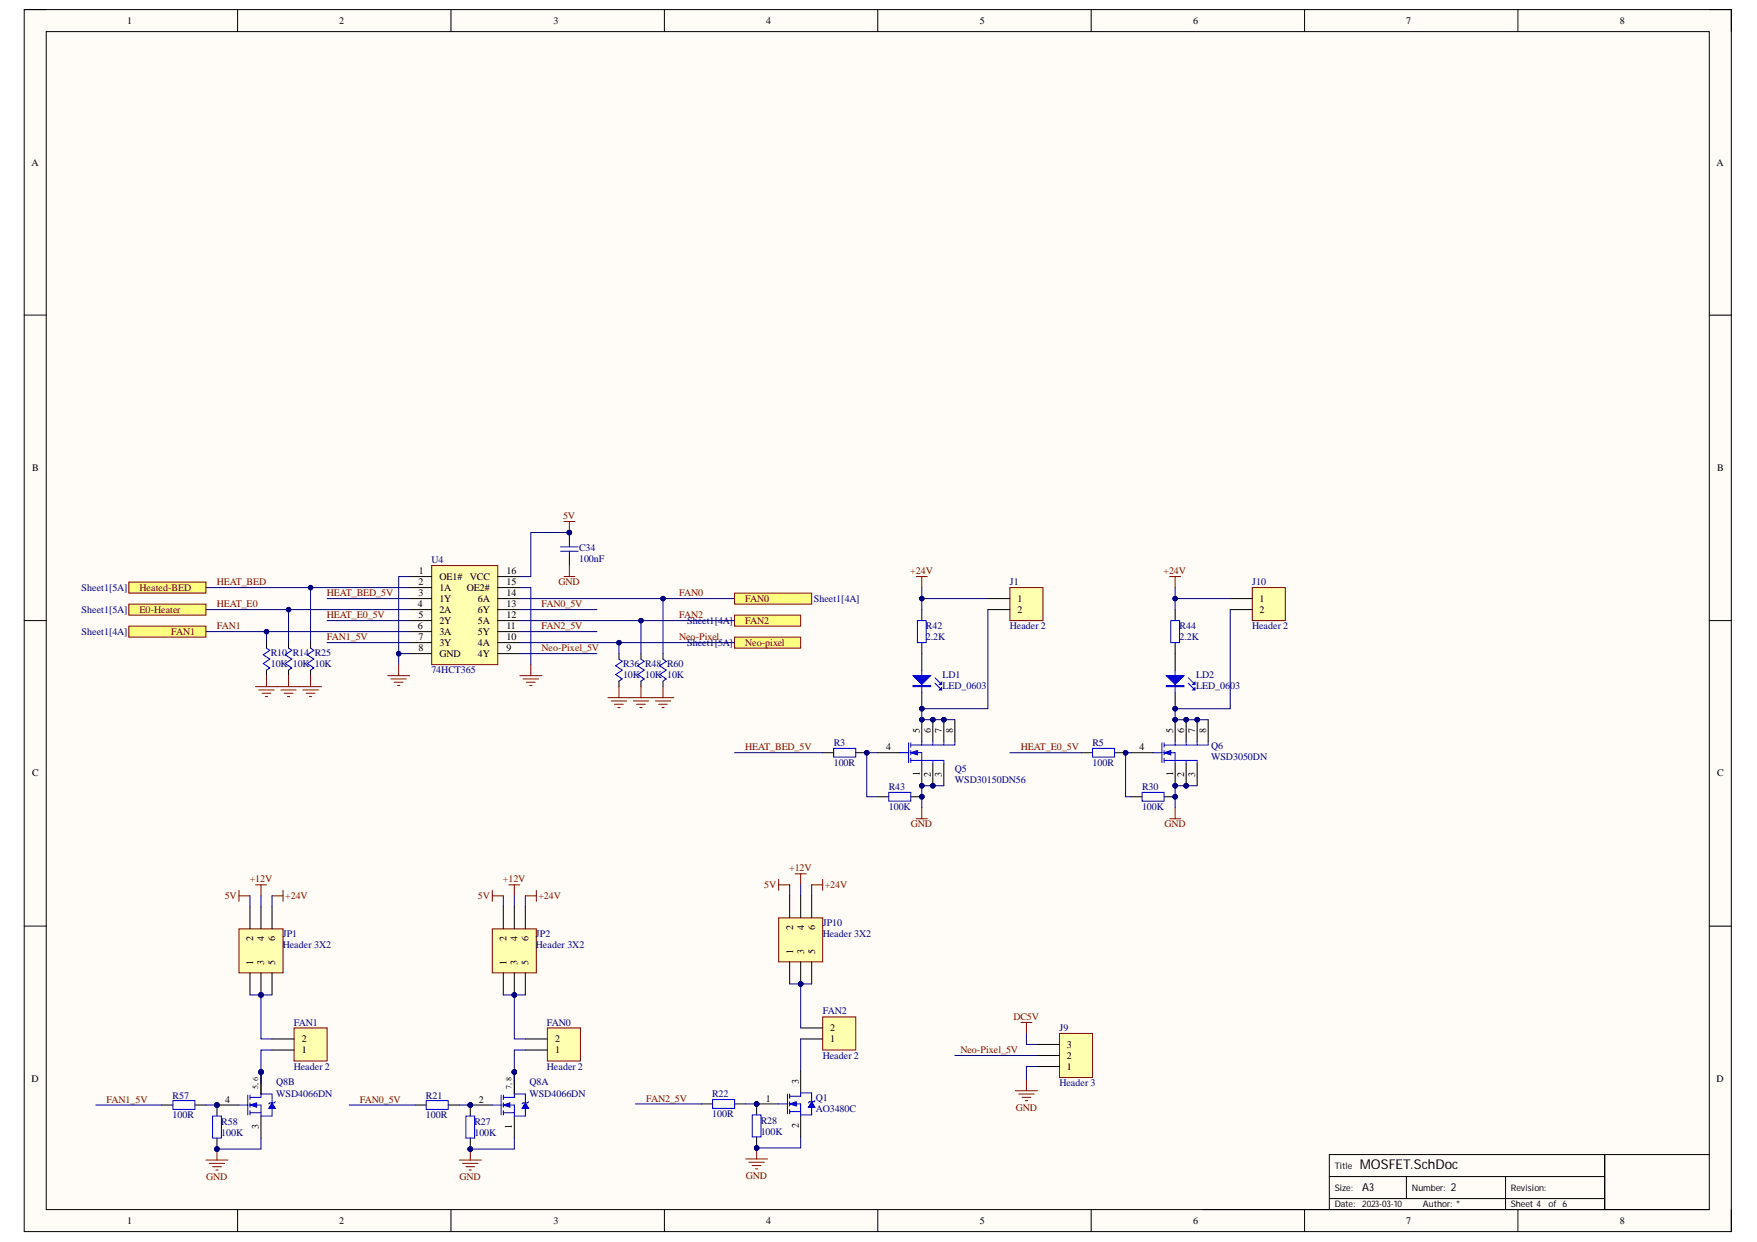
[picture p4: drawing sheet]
<svg xmlns="http://www.w3.org/2000/svg" width="297mm" height="210mm" viewBox="0 0 297 210" stroke-linecap="round" stroke-linejoin="round" font-family="sans-serif">
<defs><g id="words">
<text font-size="2.3" x="229.9" y="197.5">MOSFET.SchDoc</text>
<g font-size="1.9">
<text x="230.3" y="201.3">A3</text>
<text x="245.3" y="201.3">2</text>
</g>
<g font-size="1.7">
<text x="21.5" y="4.1">1</text>
<text x="57.4" y="4.1">2</text>
<text x="93.6" y="4.1">3</text>
<text x="129.5" y="4.1">4</text>
<text x="165.7" y="4.1">5</text>
<text x="201.7" y="4.1">6</text>
<text x="237.7" y="4.1">7</text>
<text x="273.9" y="4.1">8</text>
<text x="5.3" y="28">A</text>
<text x="290.2" y="28">A</text>
<text x="5.4" y="79.6">B</text>
<text x="290.3" y="79.6">B</text>
<text x="70.7" y="98.9">2</text>
<text x="70.7" y="100.8">3</text>
<text x="70.8" y="97.1">1</text>
<text x="74.3" y="98">OE1#</text>
<text x="74.3" y="99.8">1A</text>
<text x="74.3" y="101.7">1Y</text>
<text x="78.9" y="99.8">OE2#</text>
<text x="79.4" y="98">VCC</text>
<text x="80.8" y="101.7">6A</text>
<text x="85.6" y="100.8">14</text>
<text x="85.6" y="98.9">15</text>
<text x="85.6" y="97.1">16</text>
<text x="172" y="101.7">1</text>
<text x="213" y="101.7">1</text>
<text x="70.6" y="102.6">4</text>
<text x="70.6" y="106.4">6</text>
<text x="70.7" y="104.5">5</text>
<text x="74.3" y="103.6">2A</text>
<text x="74.3" y="105.4">2Y</text>
<text x="74.3" y="107.3">3A</text>
<text x="80.8" y="107.3">5Y</text>
<text x="80.8" y="105.4">5A</text>
<text x="80.8" y="103.6">6Y</text>
<text x="85.6" y="106.4">11</text>
<text x="85.6" y="104.5">12</text>
<text x="85.6" y="102.6">13</text>
<text x="172" y="103.6">2</text>
<text x="213" y="103.6">2</text>
<text x="70.7" y="108.2">7</text>
<text x="70.7" y="110.1">8</text>
<text x="74.3" y="109.1">3Y</text>
<text x="74.3" y="111">GND</text>
<text x="80.8" y="111">4Y</text>
<text x="80.8" y="109.1">4A</text>
<text x="85.6" y="110.1">9</text>
<text x="85.6" y="108.2">10</text>
<text x="155.5" y="123.9" transform="rotate(-90 155.5 123.9)">5</text>
<text x="157.4" y="123.9" transform="rotate(-90 157.4 123.9)">6</text>
<text x="159.2" y="123.9" transform="rotate(-90 159.2 123.9)">7</text>
<text x="161.1" y="123.9" transform="rotate(-90 161.1 123.9)">8</text>
<text x="198.3" y="123.9" transform="rotate(-90 198.3 123.9)">5</text>
<text x="200.2" y="123.9" transform="rotate(-90 200.2 123.9)">6</text>
<text x="202" y="123.9" transform="rotate(-90 202 123.9)">7</text>
<text x="203.9" y="123.9" transform="rotate(-90 203.9 123.9)">8</text>
<text x="5.4" y="131.2">C</text>
<text x="149.8" y="126.8">4</text>
<text x="155.5" y="131.2" transform="rotate(-90 155.5 131.2)">1</text>
<text x="157.4" y="131.3" transform="rotate(-90 157.4 131.3)">2</text>
<text x="159.2" y="131.3" transform="rotate(-90 159.2 131.3)">3</text>
<text x="192.6" y="126.8">4</text>
<text x="198.3" y="131.2" transform="rotate(-90 198.3 131.2)">1</text>
<text x="200.2" y="131.3" transform="rotate(-90 200.2 131.3)">2</text>
<text x="202" y="131.3" transform="rotate(-90 202 131.3)">3</text>
<text x="290.3" y="131.2">C</text>
<text x="42.8" y="159" transform="rotate(-90 42.8 159)">2</text>
<text x="44.7" y="159" transform="rotate(-90 44.7 159)">4</text>
<text x="46.5" y="159" transform="rotate(-90 46.5 159)">6</text>
<text x="85.6" y="159" transform="rotate(-90 85.6 159)">2</text>
<text x="87.5" y="159" transform="rotate(-90 87.5 159)">4</text>
<text x="89.3" y="159" transform="rotate(-90 89.3 159)">6</text>
<text x="134.1" y="161.2" transform="rotate(-90 134.1 161.2)">1</text>
<text x="134.1" y="157.2" transform="rotate(-90 134.1 157.2)">2</text>
<text x="136" y="161.2" transform="rotate(-90 136 161.2)">3</text>
<text x="136" y="157.2" transform="rotate(-90 136 157.2)">4</text>
<text x="137.8" y="161.2" transform="rotate(-90 137.8 161.2)">5</text>
<text x="137.8" y="157.2" transform="rotate(-90 137.8 157.2)">6</text>
<text x="42.8" y="163.1" transform="rotate(-90 42.8 163.1)">1</text>
<text x="44.7" y="163.1" transform="rotate(-90 44.7 163.1)">3</text>
<text x="46.5" y="163.1" transform="rotate(-90 46.5 163.1)">5</text>
<text x="85.6" y="163.1" transform="rotate(-90 85.6 163.1)">1</text>
<text x="87.5" y="163.1" transform="rotate(-90 87.5 163.1)">3</text>
<text x="89.3" y="163.1" transform="rotate(-90 89.3 163.1)">5</text>
<text x="51" y="178">1</text>
<text x="51" y="176.1">2</text>
<text x="93.8" y="178">1</text>
<text x="93.8" y="176.1">2</text>
<text x="140.4" y="176.1">1</text>
<text x="140.4" y="174.2">2</text>
<text x="180.4" y="178.9">2</text>
<text x="180.4" y="177">3</text>
<text x="5.3" y="182.9">D</text>
<text x="135" y="183.2" transform="rotate(-90 135 183.2)">3</text>
<text x="180.4" y="180.8">1</text>
<text x="290.2" y="182.9">D</text>
<text x="38.1" y="186.3">4</text>
<text x="43.7" y="190.8" transform="rotate(-90 43.7 190.8)">3</text>
<text x="81" y="186.3">2</text>
<text x="86.6" y="190.7" transform="rotate(-90 86.6 190.7)">1</text>
<text x="129.4" y="186.2">1</text>
<text x="135" y="190.6" transform="rotate(-90 135 190.6)">2</text>
<text x="21.5" y="206.8">1</text>
<text x="57.4" y="206.8">2</text>
<text x="93.6" y="206.8">3</text>
<text x="129.5" y="206.8">4</text>
<text x="165.7" y="206.8">5</text>
<text x="201.7" y="206.8">6</text>
<text x="237.7" y="206.8">7</text>
<text x="273.9" y="206.8">8</text>
</g>
<g font-size="1.7" fill="#800000">
<text x="95.2" y="87.8">5V</text>
<text x="23.6" y="99.8">Heated-BED</text>
<text x="36.6" y="98.9">HEAT_BED</text>
<text x="55.2" y="100.8">HEAT_BED_5V</text>
<text x="94.4" y="98.9">GND</text>
<text x="114.8" y="100.8">FAN0</text>
<text x="126" y="101.7">FAN0</text>
<text x="153.9" y="97.1">+24V</text>
<text x="196.7" y="97.1">+24V</text>
<text x="23.6" y="103.6">E0-Heater</text>
<text x="28.9" y="107.3">FAN1</text>
<text x="36.6" y="102.6">HEAT_E0</text>
<text x="36.6" y="106.4">FAN1</text>
<text x="55.2" y="104.5">HEAT_E0_5V</text>
<text x="91.5" y="102.6">FAN0_5V</text>
<text x="91.5" y="106.4">FAN2_5V</text>
<text x="114.8" y="104.5">FAN2</text>
<text x="126" y="105.4">FAN2</text>
<text x="55.2" y="108.2">FAN1_5V</text>
<text x="91.5" y="110.1">Neo-Pixel_5V</text>
<text x="114.8" y="108.2">Neo-Pixel</text>
<text x="126" y="109.1">Neo-pixel</text>
<text x="126" y="126.8">HEAT_BED_5V</text>
<text x="172.6" y="126.8">HEAT_E0_5V</text>
<text x="154" y="139.8">GND</text>
<text x="196.9" y="139.8">GND</text>
<text x="42.2" y="149.1">+12V</text>
<text x="85" y="149.1">+12V</text>
<text x="133.4" y="147.3">+12V</text>
<text x="38" y="151.9">5V</text>
<text x="48.2" y="151.9">+24V</text>
<text x="80.8" y="151.9">5V</text>
<text x="91" y="151.9">+24V</text>
<text x="129.2" y="150.1">5V</text>
<text x="139.4" y="150.1">+24V</text>
<text x="171.3" y="172.4">DC5V</text>
<text x="162.4" y="178">Neo-Pixel_5V</text>
<text x="18" y="186.3">FAN1_5V</text>
<text x="60.8" y="186.3">FAN0_5V</text>
<text x="109.2" y="186.2">FAN2_5V</text>
<text x="171.8" y="187.7">GND</text>
<text x="34.9" y="199.4">GND</text>
<text x="77.7" y="199.4">GND</text>
<text x="126.1" y="199.2">GND</text>
</g>
<g font-size="1.7" fill="#000080">
<text x="72.9" y="95.2">U4</text>
<text x="97.9" y="93.2">C34</text>
<text x="97.9" y="95">100nF</text>
<text x="13.8" y="99.8">Sheet1[5A]</text>
<text x="137.6" y="101.7">Sheet1[4A]</text>
<text x="170.7" y="98.9">J1</text>
<text x="211.7" y="98.9">J10</text>
<text x="13.8" y="103.6">Sheet1[5A]</text>
<text x="13.8" y="107.3">Sheet1[4A]</text>
<text x="116.2" y="105.4">Sheet1[4A]</text>
<text x="156.5" y="106.4">R42</text>
<text x="170.7" y="106.4">Header 2</text>
<text x="199.4" y="106.4">R44</text>
<text x="211.7" y="106.4">Header 2</text>
<text x="45.8" y="110.8">R10 R14 R25</text>
<text x="45.8" y="112.7">10K 10K 10K</text>
<text x="72.9" y="113.8">74HCT365</text>
<text x="105.3" y="112.7">R36 R48 R60</text>
<text x="116.2" y="109.1">Sheet1[5A]</text>
<text x="156.5" y="108.2">2.2K</text>
<text x="199.4" y="108.2">2.2K</text>
<text x="105.3" y="114.6">10K 10K 10K</text>
<text x="159.3" y="114.6">LD1</text>
<text x="159.3" y="116.4">LED_0603</text>
<text x="202.2" y="114.6">LD2</text>
<text x="202.2" y="116.4">LED_0603</text>
<text x="141" y="126.1">R3</text>
<text x="141" y="129.4">100R</text>
<text x="161.4" y="130.5">Q5</text>
<text x="184.7" y="126.1">R5</text>
<text x="184.7" y="129.4">100R</text>
<text x="204.7" y="126.6">Q6</text>
<text x="204.7" y="128.5">WSD3050DN</text>
<text x="150.3" y="133.5">R43</text>
<text x="150.3" y="136.9">100K</text>
<text x="161.4" y="132.4">WSD30150DN56</text>
<text x="193.1" y="133.5">R30</text>
<text x="193.1" y="136.9">100K</text>
<text x="47.8" y="158.4">JP1</text>
<text x="47.8" y="160.3">Header 3X2</text>
<text x="90.6" y="158.4">JP2</text>
<text x="90.6" y="160.3">Header 3X2</text>
<text x="139.1" y="156.6">JP10</text>
<text x="139.1" y="158.4">Header 3X2</text>
<text x="49.7" y="173.3">FAN1</text>
<text x="92.5" y="173.3">FAN0</text>
<text x="139.1" y="171.5">FAN2</text>
<text x="139.1" y="178.9">Header 2</text>
<text x="179.1" y="174.2">J9</text>
<text x="29.2" y="185.7">R57</text>
<text x="46.7" y="183.4">Q8B</text>
<text x="46.7" y="185.3">WSD4066DN</text>
<text x="49.7" y="180.8">Header 2</text>
<text x="72" y="185.7">R21</text>
<text x="89.5" y="183.4">Q8A</text>
<text x="89.5" y="185.3">WSD4066DN</text>
<text x="92.5" y="180.8">Header 2</text>
<text x="120.4" y="185.4">R22</text>
<text x="137.9" y="186">Q1</text>
<text x="179.1" y="183.5">Header 3</text>
<text x="29.2" y="189">100R</text>
<text x="37.4" y="190.1">R58</text>
<text x="37.4" y="191.9">100K</text>
<text x="72" y="189">100R</text>
<text x="80.2" y="190.1">R27</text>
<text x="80.2" y="191.9">100K</text>
<text x="120.4" y="188.8">100R</text>
<text x="128.6" y="189.9">R28</text>
<text x="128.6" y="191.7">100K</text>
<text x="137.9" y="187.9">AO3480C</text>
</g>
<g font-size="1.5">
<text x="225.6" y="197.5">Title</text>
<text x="225.6" y="201.2">Size:</text>
<text x="238.7" y="201.2">Number:</text>
<text x="255.4" y="201.2">Revision:</text>
<text x="225.6" y="204">Date:</text>
<text x="230.3" y="204">2023-03-10</text>
<text x="240.5" y="204">Author: *</text>
<text x="255.4" y="204">Sheet 4</text>
<text x="261.8" y="204">of 6</text>
</g>
<g font-size="1.4" fill="#080d02">
<text x="43.7" y="184" transform="rotate(-90 43.7 184)">5, 6</text>
<text x="86.5" y="184" transform="rotate(-90 86.5 184)">7, 8</text>
</g>
</g></defs>
<path d="M4.1 1.6h288.6v206.5h-288.6z" fill-rule="evenodd" fill="#fffcf8"/>
<path d="M4.1 1.6h288.6v206.5h-288.6z" fill="none" stroke="#000" stroke-width=".17"/>
<path d="M7.8 5.3h281.2v199.1h-281.2z" fill-rule="evenodd" fill="#fffcf8"/>
<g fill="none" stroke="#000" stroke-width=".17">
<path d="M4.1 1.6h3.7M7.8 5.3h281.2v199.1h-281.2zM40.2 1.6v3.7M76.2 1.6v3.7M112.3 1.6v3.7M148.4 1.6v3.7M184.5 1.6v3.7M220.5 1.6v3.7M256.6 1.6v3.7M289 1.6h3.7v3.7M4.1 53.3h3.7M289 53.3h3.7"/>
<path d="M4.1 104.9h3.7M289 104.9h3.7M4.1 156.5h3.7M289 156.5h3.7M224.7 198.8h46.6M237.8 198.8v3.8M254.5 198.8v5.6M271.3 195.1v9.3M289 195.1h-64.3v9.3M40.2 204.4v3.7M76.2 204.4v3.7M112.3 204.4v3.7"/>
<path d="M148.4 204.4v3.7M184.5 204.4v3.7M203.3 204.4h85.7M220.5 204.4v3.7M224.7 202.6h46.6M256.6 204.4v3.7M292.7 204.4v3.7"/>
</g>
<path d="M77.6 196.1h3.8M78.2 196.6h2.6M78.8 197.2h1.4M79.3 197.7h.4M79.5 194.2v1.9" fill="none" stroke="#800000" stroke-width=".17"/>
<circle cx="79.5" cy="194.2" r=".37" fill="#000080"/>
<circle cx="79.5" cy="194.2" r=".37" fill="none" stroke="#000080" stroke-width=".17"/>
<circle cx="36.7" cy="194.2" r=".37" fill="#000080"/>
<circle cx="36.7" cy="194.2" r=".37" fill="none" stroke="#000080" stroke-width=".17"/>
<circle cx="36.7" cy="186.8" r=".37" fill="#000080"/>
<circle cx="36.7" cy="186.8" r=".37" fill="none" stroke="#000080" stroke-width=".17"/>
<path d="M36.7 192.3v1.9" fill="none" stroke="#000" stroke-width=".17"/>
<circle cx="36.7" cy="194.2" r=".37" fill="#000080"/>
<circle cx="36.7" cy="194.2" r=".37" fill="none" stroke="#000080" stroke-width=".17"/>
<path d="M36.7 186.8v1.8" fill="none" stroke="#000" stroke-width=".17"/>
<circle cx="36.7" cy="186.8" r=".37" fill="#000080"/>
<circle cx="36.7" cy="186.8" r=".37" fill="none" stroke="#000080" stroke-width=".17"/>
<path d="M29.2 186h3.8v1.5h-3.8zM35.9 188.6h1.5v3.7h-1.5z" fill="none" stroke="#00f" stroke-width=".17"/>
<path d="M27.4 186.8h1.8M33 186.8h1.8" fill="none" stroke="#000" stroke-width=".17"/>
<path d="M92.5 173.7h5.6v5.6h-5.6z" fill-rule="evenodd" fill="#ffffb0"/>
<path d="M92.5 173.7h5.6v5.6h-5.6z" fill="none" stroke="#800000" stroke-width=".17"/>
<path d="M88.8 177.5h3.7M88.8 175.6h3.7" fill="none" stroke="#000" stroke-width=".17"/>
<circle cx="36.7" cy="186.8" r=".37" fill="#000080"/>
<circle cx="36.7" cy="186.8" r=".37" fill="none" stroke="#000080" stroke-width=".17"/>
<circle cx="44.1" cy="181.2" r=".37" fill="#000080"/>
<circle cx="44.1" cy="181.2" r=".37" fill="none" stroke="#000080" stroke-width=".17"/>
<circle cx="44.1" cy="181.2" r=".37" fill="#000080"/>
<circle cx="44.1" cy="181.2" r=".37" fill="none" stroke="#000080" stroke-width=".17"/>
<path d="M36.7 186.8h3.7M44.1 188.6v3.7" fill="none" stroke="#000" stroke-width=".17"/>
<circle cx="36.7" cy="186.8" r=".37" fill="#000080"/>
<circle cx="36.7" cy="186.8" r=".37" fill="none" stroke="#000080" stroke-width=".17"/>
<path d="M40.4 186.8h1.5M41.9 185.1v3.3M42.3 185.5h1.8M42.3 186.8h1.8v1.8M42.3 188.1h1.8M42.3 185.1v.7M42.3 186.4v.7M42.3 187.7v.7" fill="none" stroke="#00f" stroke-width=".17"/>
<path d="M42.3 186.8l1.1-.4v.7z" fill="#00f"/>
<path d="M42.3 186.8l1.1-.4v.7zM44.1 184.9v.6M46 187.3v1.3h-1.9M46 184.9v1.5" fill="none" stroke="#00f" stroke-width=".17"/>
<path d="M44.1 181.2v3.7" fill="none" stroke="#000" stroke-width=".17"/>
<circle cx="44.1" cy="181.2" r=".37" fill="#000080"/>
<circle cx="44.1" cy="181.2" r=".37" fill="none" stroke="#000080" stroke-width=".17"/>
<path d="M46 186.4l.5 .9h-1.1z" fill="#00f"/>
<path d="M46 186.4l.5 .9h-1.1zM46.5 186.2l-.1 .2h-.8l-.2 .2" fill="none" stroke="#00f" stroke-width=".17"/>
<path d="M44.1 181.2v3.7" fill="none" stroke="#000" stroke-width=".17"/>
<circle cx="44.1" cy="181.2" r=".37" fill="#000080"/>
<circle cx="44.1" cy="181.2" r=".37" fill="none" stroke="#000080" stroke-width=".17"/>
<path d="M44.1 184.9h1.9" fill="none" stroke="#00f" stroke-width=".17"/>
<circle cx="79.5" cy="186.8" r=".37" fill="#000080"/>
<circle cx="79.5" cy="186.8" r=".37" fill="none" stroke="#000080" stroke-width=".17"/>
<circle cx="87" cy="181.2" r=".37" fill="#000080"/>
<circle cx="87" cy="181.2" r=".37" fill="none" stroke="#000080" stroke-width=".17"/>
<circle cx="87" cy="181.2" r=".37" fill="#000080"/>
<circle cx="87" cy="181.2" r=".37" fill="none" stroke="#000080" stroke-width=".17"/>
<path d="M79.5 186.8h3.7M87 188.6v3.7" fill="none" stroke="#000" stroke-width=".17"/>
<circle cx="79.5" cy="186.8" r=".37" fill="#000080"/>
<circle cx="79.5" cy="186.8" r=".37" fill="none" stroke="#000080" stroke-width=".17"/>
<path d="M83.2 186.8h1.5M84.7 185.1v3.3M85.1 185.5h1.9M85.1 186.8h1.9v1.8M85.1 188.1h1.9M85.1 185.1v.7M85.1 186.4v.7M85.1 187.7v.7" fill="none" stroke="#00f" stroke-width=".17"/>
<path d="M85.1 186.8l1.1-.4v.7z" fill="#00f"/>
<path d="M85.1 186.8l1.1-.4v.7zM87 184.9v.6M88.8 187.3v1.3h-1.8M88.8 184.9v1.5" fill="none" stroke="#00f" stroke-width=".17"/>
<path d="M87 181.2v3.7" fill="none" stroke="#000" stroke-width=".17"/>
<circle cx="87" cy="181.2" r=".37" fill="#000080"/>
<circle cx="87" cy="181.2" r=".37" fill="none" stroke="#000080" stroke-width=".17"/>
<path d="M88.8 186.4l.6 .9h-1.1z" fill="#00f"/>
<path d="M88.8 186.4l.6 .9h-1.1zM89.4 186.2l-.2 .2h-.8l-.1 .2" fill="none" stroke="#00f" stroke-width=".17"/>
<path d="M87 181.2v3.7" fill="none" stroke="#000" stroke-width=".17"/>
<circle cx="87" cy="181.2" r=".37" fill="#000080"/>
<circle cx="87" cy="181.2" r=".37" fill="none" stroke="#000080" stroke-width=".17"/>
<path d="M87 184.9h1.8" fill="none" stroke="#00f" stroke-width=".17"/>
<path d="M154.9 97.4h1.9M155.8 97.4v1.9M197.7 97.4h1.9M198.7 97.4v1.9M154.9 138.4h1.9M155.8 136.5v1.9M197.7 138.4h1.9M198.7 136.5v1.9" fill="none" stroke="#800000" stroke-width=".17"/>
<circle cx="198.7" cy="121.6" r=".37" fill="#000080"/>
<circle cx="198.7" cy="121.6" r=".37" fill="none" stroke="#000080" stroke-width=".17"/>
<circle cx="198.7" cy="132.8" r=".37" fill="#000080"/>
<circle cx="198.7" cy="132.8" r=".37" fill="none" stroke="#000080" stroke-width=".17"/>
<circle cx="200.5" cy="132.8" r=".37" fill="#000080"/>
<circle cx="200.5" cy="132.8" r=".37" fill="none" stroke="#000080" stroke-width=".17"/>
<circle cx="200.5" cy="121.6" r=".37" fill="#000080"/>
<circle cx="200.5" cy="121.6" r=".37" fill="none" stroke="#000080" stroke-width=".17"/>
<circle cx="202.4" cy="121.6" r=".37" fill="#000080"/>
<circle cx="202.4" cy="121.6" r=".37" fill="none" stroke="#000080" stroke-width=".17"/>
<path d="M198.7 121.6v3.8" fill="none" stroke="#000" stroke-width=".17"/>
<circle cx="198.7" cy="121.6" r=".37" fill="#000080"/>
<circle cx="198.7" cy="121.6" r=".37" fill="none" stroke="#000080" stroke-width=".17"/>
<path d="M191.2 127.2h3.7M202.4 129.1v3.7" fill="none" stroke="#000" stroke-width=".17"/>
<path d="M194.9 127.2h1.5M196.4 125.5v3.4M196.8 125.9h1.9M196.8 127.2h1.9v1.9M196.8 128.5h1.9M196.8 125.5v.8M196.8 126.8v.8M196.8 128.1v.8" fill="none" stroke="#00f" stroke-width=".17"/>
<path d="M196.8 127.2l1.1-.4v.8z" fill="#00f"/>
<path d="M196.8 127.2l1.1-.4v.8zM202.4 125.4v.5M204.3 125.4v.5" fill="none" stroke="#00f" stroke-width=".17"/>
<path d="M198.7 129.1v3.7" fill="none" stroke="#000" stroke-width=".17"/>
<circle cx="198.7" cy="132.8" r=".37" fill="#000080"/>
<circle cx="198.7" cy="132.8" r=".37" fill="none" stroke="#000080" stroke-width=".17"/>
<path d="M200.5 129.1v3.7" fill="none" stroke="#000" stroke-width=".17"/>
<circle cx="200.5" cy="132.8" r=".37" fill="#000080"/>
<circle cx="200.5" cy="132.8" r=".37" fill="none" stroke="#000080" stroke-width=".17"/>
<path d="M200.5 121.6v3.8" fill="none" stroke="#000" stroke-width=".17"/>
<circle cx="200.5" cy="121.6" r=".37" fill="#000080"/>
<circle cx="200.5" cy="121.6" r=".37" fill="none" stroke="#000080" stroke-width=".17"/>
<path d="M202.4 121.6v3.8" fill="none" stroke="#000" stroke-width=".17"/>
<circle cx="202.4" cy="121.6" r=".37" fill="#000080"/>
<circle cx="202.4" cy="121.6" r=".37" fill="none" stroke="#000080" stroke-width=".17"/>
<path d="M204.3 121.6v3.8" fill="none" stroke="#000" stroke-width=".17"/>
<path d="M198.7 125.4v.5h5.6M198.7 128.5h3.7v.6M200.5 125.4v.5M200.5 128.5v.6" fill="none" stroke="#00f" stroke-width=".17"/>
<circle cx="155.8" cy="121.6" r=".37" fill="#000080"/>
<circle cx="155.8" cy="121.6" r=".37" fill="none" stroke="#000080" stroke-width=".17"/>
<circle cx="155.8" cy="132.8" r=".37" fill="#000080"/>
<circle cx="155.8" cy="132.8" r=".37" fill="none" stroke="#000080" stroke-width=".17"/>
<circle cx="157.7" cy="132.8" r=".37" fill="#000080"/>
<circle cx="157.7" cy="132.8" r=".37" fill="none" stroke="#000080" stroke-width=".17"/>
<circle cx="157.7" cy="121.6" r=".37" fill="#000080"/>
<circle cx="157.7" cy="121.6" r=".37" fill="none" stroke="#000080" stroke-width=".17"/>
<circle cx="159.6" cy="121.6" r=".37" fill="#000080"/>
<circle cx="159.6" cy="121.6" r=".37" fill="none" stroke="#000080" stroke-width=".17"/>
<path d="M155.8 121.6v3.8" fill="none" stroke="#000" stroke-width=".17"/>
<circle cx="155.8" cy="121.6" r=".37" fill="#000080"/>
<circle cx="155.8" cy="121.6" r=".37" fill="none" stroke="#000080" stroke-width=".17"/>
<path d="M148.4 127.2h3.7M159.6 129.1v3.7" fill="none" stroke="#000" stroke-width=".17"/>
<path d="M152.1 127.2h1.5M153.6 125.5v3.4M154 125.9h1.8M154 127.2h1.8v1.9M154 128.5h1.8M154 125.5v.8M154 126.8v.8M154 128.1v.8" fill="none" stroke="#00f" stroke-width=".17"/>
<path d="M154 127.2l1.1-.4v.8z" fill="#00f"/>
<path d="M154 127.2l1.1-.4v.8zM159.6 125.4v.5M161.4 125.4v.5" fill="none" stroke="#00f" stroke-width=".17"/>
<path d="M155.8 129.1v3.7" fill="none" stroke="#000" stroke-width=".17"/>
<circle cx="155.8" cy="132.8" r=".37" fill="#000080"/>
<circle cx="155.8" cy="132.8" r=".37" fill="none" stroke="#000080" stroke-width=".17"/>
<path d="M157.7 129.1v3.7" fill="none" stroke="#000" stroke-width=".17"/>
<circle cx="157.7" cy="132.8" r=".37" fill="#000080"/>
<circle cx="157.7" cy="132.8" r=".37" fill="none" stroke="#000080" stroke-width=".17"/>
<path d="M157.7 121.6v3.8" fill="none" stroke="#000" stroke-width=".17"/>
<circle cx="157.7" cy="121.6" r=".37" fill="#000080"/>
<circle cx="157.7" cy="121.6" r=".37" fill="none" stroke="#000080" stroke-width=".17"/>
<path d="M159.6 121.6v3.8" fill="none" stroke="#000" stroke-width=".17"/>
<circle cx="159.6" cy="121.6" r=".37" fill="#000080"/>
<circle cx="159.6" cy="121.6" r=".37" fill="none" stroke="#000080" stroke-width=".17"/>
<path d="M161.4 121.6v3.8" fill="none" stroke="#000" stroke-width=".17"/>
<path d="M155.8 125.4v.5h5.6M155.8 128.5h3.8v.6M157.7 125.4v.5M157.7 128.5v.6" fill="none" stroke="#00f" stroke-width=".17"/>
<circle cx="155.8" cy="119.8" r=".37" fill="#000080"/>
<circle cx="155.8" cy="119.8" r=".37" fill="none" stroke="#000080" stroke-width=".17"/>
<path d="M155.8 117v2.8" fill="none" stroke="#000" stroke-width=".17"/>
<circle cx="155.8" cy="119.8" r=".37" fill="#000080"/>
<circle cx="155.8" cy="119.8" r=".37" fill="none" stroke="#000080" stroke-width=".17"/>
<path d="M155.8 110.5v2.8" fill="none" stroke="#000" stroke-width=".17"/>
<path d="M155.8 113.3v3.7M158.1 114.6l1.1 1.1M158.1 115.5l1.1 1.1" fill="none" stroke="#00f" stroke-width=".17"/>
<path d="M154.4 114.2h2.9l-1.5 1.5z" fill="#00f"/>
<path d="M154.4 114.2h2.9l-1.5 1.5zM154.4 115.9h2.9v.2h-2.9z" fill="none" stroke="#00f" stroke-width=".17"/>
<path d="M154.4 116h2.9" fill="none" stroke="#00f" stroke-width=".19"/>
<path d="M158.8 116.6l.4-.4v.4z" fill="#00f"/>
<path d="M158.8 116.6l.4-.4v.4z" fill="none" stroke="#00f" stroke-width=".17"/>
<path d="M158.8 115.7l.4-.4v.4z" fill="#00f"/>
<path d="M158.8 115.7l.4-.4v.4z" fill="none" stroke="#00f" stroke-width=".17"/>
<circle cx="198.7" cy="119.8" r=".37" fill="#000080"/>
<circle cx="198.7" cy="119.8" r=".37" fill="none" stroke="#000080" stroke-width=".17"/>
<path d="M198.7 117v2.8" fill="none" stroke="#000" stroke-width=".17"/>
<circle cx="198.7" cy="119.8" r=".37" fill="#000080"/>
<circle cx="198.7" cy="119.8" r=".37" fill="none" stroke="#000080" stroke-width=".17"/>
<path d="M198.7 110.5v2.8" fill="none" stroke="#000" stroke-width=".17"/>
<path d="M198.7 113.3v3.7M200.9 114.6l1.1 1.1M200.9 115.5l1.1 1.1" fill="none" stroke="#00f" stroke-width=".17"/>
<path d="M197.2 114.2h3l-1.5 1.5z" fill="#00f"/>
<path d="M197.2 114.2h3l-1.5 1.5zM197.2 115.9h3v.2h-3z" fill="none" stroke="#00f" stroke-width=".17"/>
<path d="M197.2 116h3" fill="none" stroke="#00f" stroke-width=".19"/>
<path d="M201.6 116.6l.4-.4v.4z" fill="#00f"/>
<path d="M201.6 116.6l.4-.4v.4z" fill="none" stroke="#00f" stroke-width=".17"/>
<path d="M201.6 115.7l.4-.4v.4z" fill="#00f"/>
<path d="M201.6 115.7l.4-.4v.4z" fill="none" stroke="#00f" stroke-width=".17"/>
<circle cx="155.8" cy="134.7" r=".37" fill="#000080"/>
<circle cx="155.8" cy="134.7" r=".37" fill="none" stroke="#000080" stroke-width=".17"/>
<path d="M154 134.7h1.8" fill="none" stroke="#000" stroke-width=".17"/>
<circle cx="155.8" cy="134.7" r=".37" fill="#000080"/>
<circle cx="155.8" cy="134.7" r=".37" fill="none" stroke="#000080" stroke-width=".17"/>
<path d="M148.4 134.7h1.9" fill="none" stroke="#000" stroke-width=".17"/>
<path d="M150.3 133.9h3.7v1.5h-3.7z" fill="none" stroke="#00f" stroke-width=".17"/>
<circle cx="146.5" cy="127.2" r=".37" fill="#000080"/>
<circle cx="146.5" cy="127.2" r=".37" fill="none" stroke="#000080" stroke-width=".17"/>
<path d="M144.7 127.2h1.8" fill="none" stroke="#000" stroke-width=".17"/>
<circle cx="146.5" cy="127.2" r=".37" fill="#000080"/>
<circle cx="146.5" cy="127.2" r=".37" fill="none" stroke="#000080" stroke-width=".17"/>
<path d="M139.1 127.2h1.8" fill="none" stroke="#000" stroke-width=".17"/>
<path d="M140.9 126.5h3.8v1.5h-3.8z" fill="none" stroke="#00f" stroke-width=".17"/>
<circle cx="198.7" cy="134.7" r=".37" fill="#000080"/>
<circle cx="198.7" cy="134.7" r=".37" fill="none" stroke="#000080" stroke-width=".17"/>
<path d="M196.8 134.7h1.9" fill="none" stroke="#000" stroke-width=".17"/>
<circle cx="198.7" cy="134.7" r=".37" fill="#000080"/>
<circle cx="198.7" cy="134.7" r=".37" fill="none" stroke="#000080" stroke-width=".17"/>
<path d="M191.2 134.7h1.9" fill="none" stroke="#000" stroke-width=".17"/>
<path d="M193.1 133.9h3.7v1.5h-3.7z" fill="none" stroke="#00f" stroke-width=".17"/>
<circle cx="190.3" cy="127.2" r=".37" fill="#000080"/>
<circle cx="190.3" cy="127.2" r=".37" fill="none" stroke="#000080" stroke-width=".17"/>
<path d="M188.4 127.2h1.9" fill="none" stroke="#000" stroke-width=".17"/>
<circle cx="190.3" cy="127.2" r=".37" fill="#000080"/>
<circle cx="190.3" cy="127.2" r=".37" fill="none" stroke="#000080" stroke-width=".17"/>
<path d="M155.8 103v1.9M155.8 108.6v1.9M198.7 103v1.9M198.7 108.6v1.9M182.8 127.2h1.9" fill="none" stroke="#000" stroke-width=".17"/>
<path d="M155.1 104.9h1.5v3.7h-1.5zM197.9 104.9h1.5v3.7h-1.5zM184.7 126.5h3.7v1.5h-3.7z" fill="none" stroke="#00f" stroke-width=".17"/>
<path d="M211.7 99.3h5.6v5.6h-5.6z" fill-rule="evenodd" fill="#ffffb0"/>
<path d="M211.7 99.3h5.6v5.6h-5.6z" fill="none" stroke="#800000" stroke-width=".17"/>
<path d="M208 101.2h3.7M208 103h3.7" fill="none" stroke="#000" stroke-width=".17"/>
<path d="M170.7 99.3h5.6v5.6h-5.6z" fill-rule="evenodd" fill="#ffffb0"/>
<path d="M170.7 99.3h5.6v5.6h-5.6z" fill="none" stroke="#800000" stroke-width=".17"/>
<path d="M167 101.2h3.7M167 103h3.7" fill="none" stroke="#000" stroke-width=".17"/>
<path d="M179.1 174.7h5.6v7.4h-5.6z" fill-rule="evenodd" fill="#ffffb0"/>
<path d="M179.1 174.7h5.6v7.4h-5.6z" fill="none" stroke="#800000" stroke-width=".17"/>
<path d="M175.4 178.4h3.7M175.4 176.5h3.7M175.4 180.2h3.7" fill="none" stroke="#000" stroke-width=".17"/>
<path d="M139.1 171.9h5.6v5.6h-5.6z" fill-rule="evenodd" fill="#ffffb0"/>
<path d="M139.1 171.9h5.6v5.6h-5.6zM34.8 196.1h3.7M35.4 196.6h2.6M35.9 197.2h1.5M36.5 197.7h.4M36.7 194.2v1.9" fill="none" stroke="#800000" stroke-width=".17"/>
<path d="M135.4 175.6h3.7M135.4 173.7h3.7" fill="none" stroke="#000" stroke-width=".17"/>
<circle cx="36.7" cy="194.2" r=".37" fill="#000080"/>
<circle cx="36.7" cy="194.2" r=".37" fill="none" stroke="#000080" stroke-width=".17"/>
<circle cx="79.5" cy="194.2" r=".37" fill="#000080"/>
<circle cx="79.5" cy="194.2" r=".37" fill="none" stroke="#000080" stroke-width=".17"/>
<circle cx="79.5" cy="186.8" r=".37" fill="#000080"/>
<circle cx="79.5" cy="186.8" r=".37" fill="none" stroke="#000080" stroke-width=".17"/>
<path d="M79.5 192.3v1.9" fill="none" stroke="#000" stroke-width=".17"/>
<circle cx="79.5" cy="194.2" r=".37" fill="#000080"/>
<circle cx="79.5" cy="194.2" r=".37" fill="none" stroke="#000080" stroke-width=".17"/>
<path d="M79.5 186.8v1.8" fill="none" stroke="#000" stroke-width=".17"/>
<circle cx="79.5" cy="186.8" r=".37" fill="#000080"/>
<circle cx="79.5" cy="186.8" r=".37" fill="none" stroke="#000080" stroke-width=".17"/>
<path d="M72.1 186h3.7v1.5h-3.7zM78.8 188.6h1.4v3.7h-1.4z" fill="none" stroke="#00f" stroke-width=".17"/>
<path d="M70.2 186.8h1.9M75.8 186.8h1.8" fill="none" stroke="#000" stroke-width=".17"/>
<path d="M49.7 173.7h5.6v5.6h-5.6z" fill-rule="evenodd" fill="#ffffb0"/>
<path d="M43.2 149.5h1.9M44.1 149.5v1.9M46 151.4h1.9M47.9 150.5v1.8M49.7 173.7h5.6v5.6h-5.6z" fill="none" stroke="#800000" stroke-width=".17"/>
<path d="M46 177.5h3.7M46 175.6h3.7" fill="none" stroke="#000" stroke-width=".17"/>
<path d="M124.2 107.7h11.2v1.8h-11.2z" fill-rule="evenodd" fill="#ffff80"/>
<path d="M124.2 107.7h11.2v1.8h-11.2zM171.7 184.3h3.7M172.2 184.9h2.6M172.8 185.5h1.5M173.3 186h.4M173.5 182.5v1.8" fill="none" stroke="#800000" stroke-width=".17"/>
<circle cx="44.1" cy="168.1" r=".37" fill="#000080"/>
<circle cx="44.1" cy="168.1" r=".37" fill="none" stroke="#000080" stroke-width=".17"/>
<path d="M40.4 157h7.5v7.4h-7.5z" fill-rule="evenodd" fill="#ffffb0"/>
<path d="M40.4 157h7.5v7.4h-7.5z" fill="none" stroke="#800000" stroke-width=".17"/>
<path d="M42.3 153.3v3.7M42.3 164.4v3.7M44.1 164.4v3.7" fill="none" stroke="#000" stroke-width=".17"/>
<circle cx="44.1" cy="168.1" r=".37" fill="#000080"/>
<circle cx="44.1" cy="168.1" r=".37" fill="none" stroke="#000080" stroke-width=".17"/>
<path d="M44.1 153.3v3.7M46 153.3v3.7M46 164.4v3.7" fill="none" stroke="#000" stroke-width=".17"/>
<circle cx="86.9" cy="168.1" r=".37" fill="#000080"/>
<circle cx="86.9" cy="168.1" r=".37" fill="none" stroke="#000080" stroke-width=".17"/>
<path d="M83.2 157h7.5v7.4h-7.5z" fill-rule="evenodd" fill="#ffffb0"/>
<path d="M83.2 157h7.5v7.4h-7.5z" fill="none" stroke="#800000" stroke-width=".17"/>
<path d="M85.1 153.3v3.7M85.1 164.4v3.7M86.9 164.4v3.7" fill="none" stroke="#000" stroke-width=".17"/>
<circle cx="86.9" cy="168.1" r=".37" fill="#000080"/>
<circle cx="86.9" cy="168.1" r=".37" fill="none" stroke="#000080" stroke-width=".17"/>
<path d="M86.9 153.3v3.7M88.8 153.3v3.7M88.8 164.4v3.7" fill="none" stroke="#000" stroke-width=".17"/>
<circle cx="135.4" cy="166.3" r=".37" fill="#000080"/>
<circle cx="135.4" cy="166.3" r=".37" fill="none" stroke="#000080" stroke-width=".17"/>
<path d="M131.6 155.1h7.5v7.5h-7.5z" fill-rule="evenodd" fill="#ffffb0"/>
<path d="M131.6 155.1h7.5v7.5h-7.5z" fill="none" stroke="#800000" stroke-width=".17"/>
<path d="M133.5 151.4v3.7M133.5 162.6v3.7M135.4 162.6v3.7" fill="none" stroke="#000" stroke-width=".17"/>
<circle cx="135.4" cy="166.3" r=".37" fill="#000080"/>
<circle cx="135.4" cy="166.3" r=".37" fill="none" stroke="#000080" stroke-width=".17"/>
<path d="M135.4 151.4v3.7M137.2 151.4v3.7M137.2 162.6v3.7" fill="none" stroke="#000" stroke-width=".17"/>
<g fill="none" stroke="#800000" stroke-width=".17">
<path d="M95.3 88.1h1.9M96.3 88.1v1.9M40.4 150.5v1.8M40.4 151.4h1.9M83.2 151.4h1.9M83.2 150.5v1.8M86 149.5h1.9M86.9 149.5v1.9M88.8 151.4h1.9M90.7 150.5v1.8M131.6 149.5h1.9M131.6 148.6v1.9"/>
<path d="M134.4 147.7h1.9M135.4 147.7v1.8M137.2 149.5h1.9M139.1 148.6v1.9M172.6 172.8h1.9M173.5 172.8v1.9"/>
</g>
<circle cx="96.3" cy="90" r=".37" fill="#000080"/>
<circle cx="96.3" cy="90" r=".37" fill="none" stroke="#000080" stroke-width=".17"/>
<circle cx="96.3" cy="90" r=".37" fill="#000080"/>
<circle cx="96.3" cy="90" r=".37" fill="none" stroke="#000080" stroke-width=".17"/>
<path d="M96.3 90v1.9M96.3 93.7v1.9" fill="none" stroke="#000" stroke-width=".17"/>
<circle cx="96.3" cy="90" r=".37" fill="#000080"/>
<circle cx="96.3" cy="90" r=".37" fill="none" stroke="#000080" stroke-width=".17"/>
<path d="M94.8 92.4h2.9M94.8 93.2h2.9M96.3 91.9v.5M96.3 93.2v.5" fill="none" stroke="#00f" stroke-width=".17"/>
<path d="M95.3 97.4h1.9M96.3 95.6v1.8M126.1 195.9h3.7M126.6 196.4h2.6M127.2 197h1.5M127.7 197.5h.4M127.9 194v1.9" fill="none" stroke="#800000" stroke-width=".17"/>
<circle cx="127.9" cy="194" r=".37" fill="#000080"/>
<circle cx="127.9" cy="194" r=".37" fill="none" stroke="#000080" stroke-width=".17"/>
<circle cx="127.9" cy="194" r=".37" fill="#000080"/>
<circle cx="127.9" cy="194" r=".37" fill="none" stroke="#000080" stroke-width=".17"/>
<circle cx="127.9" cy="186.6" r=".37" fill="#000080"/>
<circle cx="127.9" cy="186.6" r=".37" fill="none" stroke="#000080" stroke-width=".17"/>
<path d="M127.9 192.1v1.9" fill="none" stroke="#000" stroke-width=".17"/>
<circle cx="127.9" cy="194" r=".37" fill="#000080"/>
<circle cx="127.9" cy="194" r=".37" fill="none" stroke="#000080" stroke-width=".17"/>
<path d="M127.9 186.6v1.8" fill="none" stroke="#000" stroke-width=".17"/>
<circle cx="127.9" cy="186.6" r=".37" fill="#000080"/>
<circle cx="127.9" cy="186.6" r=".37" fill="none" stroke="#000080" stroke-width=".17"/>
<path d="M120.5 185.8h3.7v1.5h-3.7zM127.2 188.4h1.5v3.7h-1.5z" fill="none" stroke="#00f" stroke-width=".17"/>
<path d="M118.6 186.6h1.9M124.2 186.6h1.9" fill="none" stroke="#000" stroke-width=".17"/>
<path d="M124.2 104h11.2v1.8h-11.2z" fill-rule="evenodd" fill="#ffff80"/>
<path d="M124.2 104h11.2v1.8h-11.2z" fill="none" stroke="#800000" stroke-width=".17"/>
<path d="M87 192.3v1.9h-7.5" fill="none" stroke="#000080" stroke-width=".17"/>
<circle cx="79.5" cy="194.2" r=".37" fill="#000080"/>
<g fill="none" stroke="#000080" stroke-width=".17">
<path d="M148.4 127.2h-1.9v7.5h1.9"/>
<circle cx="79.5" cy="194.2" r=".37"/>
</g>
<circle cx="146.5" cy="127.2" r=".37" fill="#000080"/>
<g fill="none" stroke="#000080" stroke-width=".17">
<path d="M155.8 101.2h11.2"/>
<circle cx="146.5" cy="127.2" r=".37"/>
</g>
<circle cx="155.8" cy="101.2" r=".37" fill="#000080"/>
<g fill="none" stroke="#000080" stroke-width=".17">
<path d="M191.2 127.2h-.9v7.5h.9"/>
<circle cx="155.8" cy="101.2" r=".37"/>
</g>
<circle cx="190.3" cy="127.2" r=".37" fill="#000080"/>
<g fill="none" stroke="#000080" stroke-width=".17">
<path d="M198.7 101.2h9.3"/>
<circle cx="190.3" cy="127.2" r=".37"/>
</g>
<circle cx="198.7" cy="101.2" r=".37" fill="#000080"/>
<g fill="none" stroke="#000080" stroke-width=".17">
<path d="M155.8 99.3v3.7"/>
<circle cx="198.7" cy="101.2" r=".37"/>
</g>
<circle cx="155.8" cy="101.2" r=".37" fill="#000080"/>
<g fill="none" stroke="#000080" stroke-width=".17">
<path d="M198.7 99.3v3.7"/>
<circle cx="155.8" cy="101.2" r=".37"/>
</g>
<circle cx="198.7" cy="101.2" r=".37" fill="#000080"/>
<g fill="none" stroke="#000080" stroke-width=".17">
<path d="M159.6 132.8h-3.8v3.7"/>
<circle cx="198.7" cy="101.2" r=".37"/>
</g>
<circle cx="157.7" cy="132.8" r=".37" fill="#000080"/>
<circle cx="157.7" cy="132.8" r=".37" fill="none" stroke="#000080" stroke-width=".17"/>
<circle cx="155.8" cy="132.8" r=".37" fill="#000080"/>
<circle cx="155.8" cy="132.8" r=".37" fill="none" stroke="#000080" stroke-width=".17"/>
<circle cx="155.8" cy="134.7" r=".37" fill="#000080"/>
<g fill="none" stroke="#000080" stroke-width=".17">
<path d="M167 103v16.8h-11.2v1.8h5.6"/>
<circle cx="155.8" cy="134.7" r=".37"/>
</g>
<circle cx="159.6" cy="121.6" r=".37" fill="#000080"/>
<circle cx="159.6" cy="121.6" r=".37" fill="none" stroke="#000080" stroke-width=".17"/>
<circle cx="157.7" cy="121.6" r=".37" fill="#000080"/>
<circle cx="157.7" cy="121.6" r=".37" fill="none" stroke="#000080" stroke-width=".17"/>
<circle cx="155.8" cy="121.6" r=".37" fill="#000080"/>
<circle cx="155.8" cy="121.6" r=".37" fill="none" stroke="#000080" stroke-width=".17"/>
<circle cx="155.8" cy="119.8" r=".37" fill="#000080"/>
<g fill="none" stroke="#000080" stroke-width=".17">
<path d="M202.4 132.8h-3.7v3.7"/>
<circle cx="155.8" cy="119.8" r=".37"/>
</g>
<circle cx="200.5" cy="132.8" r=".37" fill="#000080"/>
<circle cx="200.5" cy="132.8" r=".37" fill="none" stroke="#000080" stroke-width=".17"/>
<circle cx="198.7" cy="132.8" r=".37" fill="#000080"/>
<circle cx="198.7" cy="132.8" r=".37" fill="none" stroke="#000080" stroke-width=".17"/>
<circle cx="198.7" cy="134.7" r=".37" fill="#000080"/>
<g fill="none" stroke="#000080" stroke-width=".17">
<path d="M208 103v16.8h-9.3v1.8h5.6"/>
<circle cx="198.7" cy="134.7" r=".37"/>
</g>
<circle cx="202.4" cy="121.6" r=".37" fill="#000080"/>
<circle cx="202.4" cy="121.6" r=".37" fill="none" stroke="#000080" stroke-width=".17"/>
<circle cx="200.5" cy="121.6" r=".37" fill="#000080"/>
<circle cx="200.5" cy="121.6" r=".37" fill="none" stroke="#000080" stroke-width=".17"/>
<circle cx="198.7" cy="121.6" r=".37" fill="#000080"/>
<circle cx="198.7" cy="121.6" r=".37" fill="none" stroke="#000080" stroke-width=".17"/>
<circle cx="198.7" cy="119.8" r=".37" fill="#000080"/>
<g fill="none" stroke="#000080" stroke-width=".17">
<path d="M77.6 186.8h1.9"/>
<circle cx="198.7" cy="119.8" r=".37"/>
</g>
<circle cx="79.5" cy="186.8" r=".37" fill="#000080"/>
<g fill="none" stroke="#000080" stroke-width=".17">
<path d="M87 168.1v7.5h1.8"/>
<circle cx="79.5" cy="186.8" r=".37"/>
</g>
<circle cx="86.9" cy="168.1" r=".37" fill="#000080"/>
<g fill="none" stroke="#000080" stroke-width=".17">
<path d="M135.4 166.3v7.4"/>
<circle cx="86.9" cy="168.1" r=".37"/>
</g>
<circle cx="135.4" cy="166.3" r=".37" fill="#000080"/>
<g fill="none" stroke="#000080" stroke-width=".17">
<path d="M124.2 127.2h14.9M170.7 127.2h12.1M135.4 175.6v5.4M44.1 192.3v1.9h-7.4"/>
<circle cx="135.4" cy="166.3" r=".37"/>
</g>
<circle cx="36.7" cy="194.2" r=".37" fill="#000080"/>
<g fill="none" stroke="#000080" stroke-width=".17">
<path d="M44.1 168.1v7.5h1.9"/>
<circle cx="36.7" cy="194.2" r=".37"/>
</g>
<circle cx="44.1" cy="168.1" r=".37" fill="#000080"/>
<g fill="none" stroke="#000080" stroke-width=".17">
<path d="M34.8 186.8h1.9"/>
<circle cx="44.1" cy="168.1" r=".37"/>
</g>
<circle cx="36.7" cy="186.8" r=".37" fill="#000080"/>
<g fill="none" stroke="#000080" stroke-width=".17">
<path d="M42.3 151.4v1.9M44.1 151.4v1.9M46 151.4v1.9M85.1 151.4v1.9M86.9 151.4v1.9M88.8 151.4v1.9M133.5 149.5v1.9M135.4 149.5v1.9M137.2 149.5v1.9M42.3 168.1h3.7M161.4 178.4h14M175.4 180.2h-1.9v2.3"/>
<circle cx="36.7" cy="186.8" r=".37"/>
</g>
<circle cx="44.1" cy="168.1" r=".37" fill="#000080"/>
<g fill="none" stroke="#000080" stroke-width=".17">
<path d="M85.1 168.1h3.7"/>
<circle cx="44.1" cy="168.1" r=".37"/>
</g>
<circle cx="86.9" cy="168.1" r=".37" fill="#000080"/>
<g fill="none" stroke="#000080" stroke-width=".17">
<path d="M133.5 166.3h3.7"/>
<circle cx="86.9" cy="168.1" r=".37"/>
</g>
<circle cx="135.4" cy="166.3" r=".37" fill="#000080"/>
<g fill="none" stroke="#000080" stroke-width=".17">
<path d="M46 177.5h-1.9v5.5"/>
<circle cx="135.4" cy="166.3" r=".37"/>
</g>
<circle cx="44.1" cy="181.2" r=".37" fill="#000080"/>
<g fill="none" stroke="#000080" stroke-width=".17">
<path d="M88.8 177.5h-1.8v5.5"/>
<circle cx="44.1" cy="181.2" r=".37"/>
</g>
<circle cx="87" cy="181.2" r=".37" fill="#000080"/>
<g fill="none" stroke="#000080" stroke-width=".17">
<path d="M173.5 174.7v1.8h1.9M16.2 186.8h11.2M59 186.8h11.2M135.4 192.1v1.9h-7.5"/>
<circle cx="87" cy="181.2" r=".37"/>
</g>
<circle cx="127.9" cy="194" r=".37" fill="#000080"/>
<g fill="none" stroke="#000080" stroke-width=".17">
<path d="M126.1 186.6h1.8"/>
<circle cx="127.9" cy="194" r=".37"/>
</g>
<circle cx="127.9" cy="186.6" r=".37" fill="#000080"/>
<g fill="none" stroke="#000080" stroke-width=".17">
<path d="M107.4 186.6h11.2"/>
<circle cx="127.9" cy="186.6" r=".37"/>
</g>
<circle cx="127.9" cy="186.6" r=".37" fill="#000080"/>
<circle cx="127.9" cy="186.6" r=".37" fill="none" stroke="#000080" stroke-width=".17"/>
<path d="M127.9 186.6h3.7M135.4 188.4v3.7" fill="none" stroke="#000" stroke-width=".17"/>
<circle cx="127.9" cy="186.6" r=".37" fill="#000080"/>
<circle cx="127.9" cy="186.6" r=".37" fill="none" stroke="#000080" stroke-width=".17"/>
<path d="M131.6 186.6h1.5M133.1 184.9v3.3M133.5 185.3h1.9M133.5 186.6h1.9v1.8M133.5 187.9h1.9M133.5 184.9v.7M133.5 186.2v.7M133.5 187.5v.7" fill="none" stroke="#00f" stroke-width=".17"/>
<path d="M133.5 186.6l1.1-.4v.7z" fill="#00f"/>
<path d="M133.5 186.6l1.1-.4v.7zM135.4 184.7v.6M137.2 187.1v1.3h-1.8M137.2 184.7v1.5" fill="none" stroke="#00f" stroke-width=".17"/>
<path d="M135.4 181v3.7" fill="none" stroke="#000" stroke-width=".17"/>
<path d="M137.2 186.2l.6 .9h-1.1z" fill="#00f"/>
<path d="M135.4 184.7h1.8M137.2 186.2l.6 .9h-1.1zM137.8 186l-.2 .2h-.7l-.2 .2" fill="none" stroke="#00f" stroke-width=".17"/>
<path d="M73 95.6h11.2v16.7h-11.2z" fill-rule="evenodd" fill="#ffffb0"/>
<path d="M73 95.6h11.2v16.7h-11.2z" fill="none" stroke="#800000" stroke-width=".17"/>
<g fill="none" stroke="#000" stroke-width=".17">
<path d="M69.3 97.4h3.7M69.3 99.3h3.7M84.2 97.4h3.7M84.2 99.3h3.7M69.3 101.2h3.7M69.3 103h3.7M69.3 104.9h3.7M69.3 106.7h3.7M69.3 108.6h3.7M69.3 110.5h3.7M84.2 101.2h3.7M84.2 103h3.7"/>
<path d="M84.2 104.9h3.7M84.2 106.7h3.7M84.2 108.6h3.7M84.2 110.5h3.7"/>
</g>
<path d="M87.9 101.2h36.3" fill="none" stroke="#000080" stroke-width=".17"/>
<circle cx="112.1" cy="101.2" r=".37" fill="#000080"/>
<g fill="none" stroke="#000080" stroke-width=".17">
<path d="M87.9 104.9h36.3M87.9 103h13"/>
<circle cx="112.1" cy="101.2" r=".37"/>
</g>
<circle cx="108.4" cy="104.9" r=".37" fill="#000080"/>
<g fill="none" stroke="#000080" stroke-width=".17">
<path d="M87.9 108.6h36.3M87.9 106.7h13"/>
<circle cx="108.4" cy="104.9" r=".37"/>
</g>
<circle cx="104.6" cy="108.6" r=".37" fill="#000080"/>
<g fill="none" stroke="#000080" stroke-width=".17">
<path d="M69.3 97.4h-1.9v14.9M55.3 101.2h14M55.3 104.9h14M55.3 108.6h14M87.9 110.5h13"/>
<circle cx="104.6" cy="108.6" r=".37"/>
</g>
<circle cx="67.4" cy="110.5" r=".37" fill="#000080"/>
<g fill="none" stroke="#000080" stroke-width=".17">
<path d="M67.4 110.5h1.9"/>
<circle cx="67.4" cy="110.5" r=".37"/>
</g>
<circle cx="67.4" cy="110.5" r=".37" fill="#000080"/>
<g fill="none" stroke="#000080" stroke-width=".17">
<path d="M87.9 99.3h1.8v13M96.3 90h-6.6v7.4h-1.8"/>
<circle cx="67.4" cy="110.5" r=".37"/>
</g>
<path d="M65.5 114.2h3.8M66.1 114.7h2.6M66.7 115.3h1.4M67.2 115.9h.4M67.4 112.3v1.9M87.9 114.2h3.7M88.4 114.7h2.6M89 115.3h1.5M89.6 115.9h.3M89.7 112.3v1.9" fill="none" stroke="#800000" stroke-width=".17"/>
<circle cx="96.3" cy="90" r=".37" fill="#000080"/>
<g fill="none" stroke="#000080" stroke-width=".17">
<path d="M34.8 103h34.5"/>
<circle cx="96.3" cy="90" r=".37"/>
</g>
<path d="M45.1 109.5l.5 .4-1.1 .8 1.1 .7-1.1 .7 1.1 .8-.5 .4M45.4 112.8v.2M48.8 109.5l.5 .4-1.1 .8 1.1 .7-1.1 .7 1.1 .8-.5 .4M49.1 112.8v.2M52.5 109.5l.6 .4-1.2 .8 1.2 .7-1.2 .7 1.2 .8-.6 .4M52.9 112.8v.2M104.6 111.4l.6 .4-1.1 .7 1.1 .8-1.1 .7 1.1 .7-.6 .4M105 114.7v.1M108.4 111.4l.5 .4-1.1 .7 1.1 .8-1.1 .7 1.1 .7-.5 .4M108.7 114.7v.1M112.1 111.4l.5 .4-1.1 .7 1.1 .8-1.1 .7 1.1 .7-.5 .4M112.4 114.7v.1" fill="none" stroke="#00f" stroke-width=".17"/>
<path d="M45.1 108.6v.9M45.1 113.3v.9M48.8 108.6v.9M48.8 113.3v.9M52.5 108.6v.9M52.5 113.3v.9M104.6 110.5v.9M104.6 115.1v1M108.4 110.5v.9M108.4 115.1v1M112.1 110.5v.9M112.1 115.1v1" fill="none" stroke="#000" stroke-width=".17"/>
<g fill="none" stroke="#800000" stroke-width=".17">
<path d="M43.2 116.1h11.2M43.8 116.6h2.6M44.3 117.2h1.5M44.9 117.7h.3M45.1 114.2v1.9M47.5 116.6h2.6M48 117.2h1.5M48.6 117.7h.4M48.8 114.2v1.9M51.2 116.6h2.6M51.8 117.2h1.4M52.3 117.7h.4"/>
<path d="M52.5 114.2v1.9M102.8 117.9h11.1M103.3 118.5h2.6M103.9 119h1.5M104.5 119.6h.3M104.6 116.1v1.8M107.1 118.5h2.6M107.6 119h1.5M108.2 119.6h.4M108.4 116.1v1.8M110.8 118.5h2.6M111.3 119h1.5"/>
<path d="M111.9 119.6h.4M112.1 116.1v1.8"/>
</g>
<circle cx="48.8" cy="103" r=".37" fill="#000080"/>
<g fill="none" stroke="#000080" stroke-width=".17">
<path d="M34.8 106.7h34.5"/>
<circle cx="48.8" cy="103" r=".37"/>
</g>
<circle cx="45.1" cy="106.7" r=".37" fill="#000080"/>
<g fill="none" stroke="#000080" stroke-width=".17">
<path d="M34.8 99.3h34.5"/>
<circle cx="45.1" cy="106.7" r=".37"/>
</g>
<circle cx="52.5" cy="99.3" r=".37" fill="#000080"/>
<circle cx="52.5" cy="99.3" r=".37" fill="none" stroke="#000080" stroke-width=".17"/>
<path d="M124.2 100.2h13v1.9h-13z" fill-rule="evenodd" fill="#ffff80"/>
<path d="M124.2 100.2h13v1.9h-13z" fill="none" stroke="#800000" stroke-width=".17"/>
<path d="M21.8 102.1h13v1.9h-13z" fill-rule="evenodd" fill="#ffff80"/>
<path d="M21.8 102.1h13v1.9h-13z" fill="none" stroke="#800000" stroke-width=".17"/>
<path d="M21.8 98.4h13v1.8h-13z" fill-rule="evenodd" fill="#ffff80"/>
<path d="M21.8 98.4h13v1.8h-13z" fill="none" stroke="#800000" stroke-width=".17"/>
<path d="M21.8 105.8h13v1.9h-13z" fill-rule="evenodd" fill="#ffff80"/>
<path d="M21.8 105.8h13v1.9h-13z" fill="none" stroke="#800000" stroke-width=".17"/>
<path d="M45.1 106.7v1.9" fill="none" stroke="#000080" stroke-width=".17"/>
<circle cx="45.1" cy="106.7" r=".37" fill="#000080"/>
<g fill="none" stroke="#000080" stroke-width=".17">
<path d="M52.5 99.3v9.3"/>
<circle cx="45.1" cy="106.7" r=".37"/>
</g>
<circle cx="52.5" cy="99.3" r=".37" fill="#000080"/>
<g fill="none" stroke="#000080" stroke-width=".17">
<path d="M48.8 103v5.6"/>
<circle cx="52.5" cy="99.3" r=".37"/>
</g>
<circle cx="48.8" cy="103" r=".37" fill="#000080"/>
<g fill="none" stroke="#000080" stroke-width=".17">
<path d="M104.6 108.6v1.9"/>
<circle cx="48.8" cy="103" r=".37"/>
</g>
<circle cx="104.6" cy="108.6" r=".37" fill="#000080"/>
<g fill="none" stroke="#000080" stroke-width=".17">
<path d="M108.4 104.9v5.6"/>
<circle cx="104.6" cy="108.6" r=".37"/>
</g>
<circle cx="108.4" cy="104.9" r=".37" fill="#000080"/>
<g fill="none" stroke="#000080" stroke-width=".17">
<path d="M112.1 101.2v9.3"/>
<circle cx="108.4" cy="104.9" r=".37"/>
</g>
<circle cx="112.1" cy="101.2" r=".37" fill="#000080"/>
<circle cx="112.1" cy="101.2" r=".37" fill="none" stroke="#000080" stroke-width=".17"/>
<use href="#words"/>
</svg>
